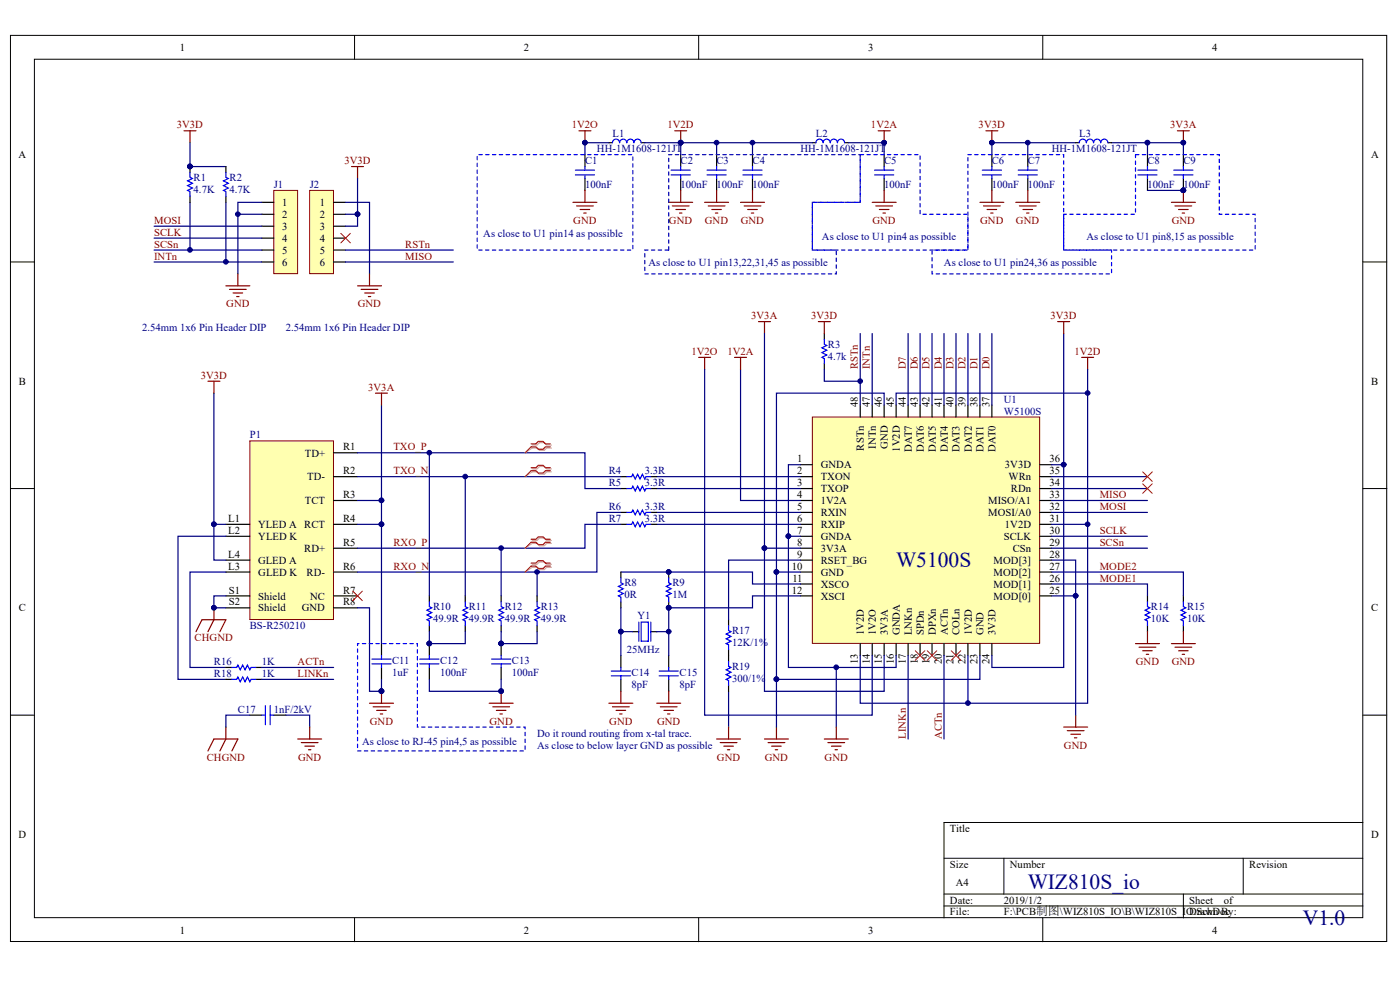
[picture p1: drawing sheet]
<svg xmlns="http://www.w3.org/2000/svg" width="288mm" height="202mm" viewBox="0 0 288 202" stroke-linecap="round" stroke-linejoin="round" font-family="sans-serif">
<defs><g id="words">
<g font-size="4.4" fill="#000080">
<text x="184.3" y="116.5">W5100S</text>
<text x="211.3" y="182.7">WIZ810S_io</text>
<text x="267.9" y="190">V1.0</text>
</g>
<g font-size="2.2">
<text x="37" y="10.5">1</text>
<text x="107.7" y="10.5">2</text>
<text x="178.5" y="10.5">3</text>
<text x="249.2" y="10.5">4</text>
<text x="3.8" y="32.5">A</text>
<text x="281.9" y="32.5">A</text>
<text x="58" y="42.3">1</text>
<text x="58" y="44.8">2</text>
<text x="58" y="47.2">3</text>
<text x="65.8" y="42.3">1</text>
<text x="65.8" y="44.8">2</text>
<text x="65.8" y="47.2">3</text>
<text x="58" y="49.7">4</text>
<text x="58" y="52.1">5</text>
<text x="65.8" y="49.7">4</text>
<text x="65.8" y="52.1">5</text>
<text x="58" y="54.5">6</text>
<text x="65.8" y="54.5">6</text>
<text x="3.9" y="79.1">B</text>
<text x="176.4" y="83.7" transform="rotate(-90 176.4 83.7)">48</text>
<text x="178.9" y="83.7" transform="rotate(-90 178.9 83.7)">47</text>
<text x="181.3" y="83.7" transform="rotate(-90 181.3 83.7)">46</text>
<text x="183.8" y="83.7" transform="rotate(-90 183.8 83.7)">45</text>
<text x="186.3" y="83.7" transform="rotate(-90 186.3 83.7)">44</text>
<text x="188.7" y="83.7" transform="rotate(-90 188.7 83.7)">43</text>
<text x="191.2" y="83.7" transform="rotate(-90 191.2 83.7)">42</text>
<text x="193.6" y="83.7" transform="rotate(-90 193.6 83.7)">41</text>
<text x="196.1" y="83.7" transform="rotate(-90 196.1 83.7)">40</text>
<text x="198.5" y="83.7" transform="rotate(-90 198.5 83.7)">39</text>
<text x="201" y="83.7" transform="rotate(-90 201 83.7)">38</text>
<text x="203.5" y="83.7" transform="rotate(-90 203.5 83.7)">37</text>
<text x="282" y="79.1">B</text>
<text x="62.7" y="93.8">TD+</text>
<text x="70.6" y="92.5">R1</text>
<text x="163.9" y="95">1</text>
<text x="177.6" y="92.6" transform="rotate(-90 177.6 92.6)">RSTn</text>
<text x="180.1" y="92.2" transform="rotate(-90 180.1 92.2)">INTn</text>
<text x="182.5" y="92.2" transform="rotate(-90 182.5 92.2)">GND</text>
<text x="185" y="92.8" transform="rotate(-90 185 92.8)">1V2D</text>
<text x="187.5" y="92.8" transform="rotate(-90 187.5 92.8)">DAT7</text>
<text x="189.9" y="92.8" transform="rotate(-90 189.9 92.8)">DAT6</text>
<text x="192.4" y="92.8" transform="rotate(-90 192.4 92.8)">DAT5</text>
<text x="194.9" y="92.8" transform="rotate(-90 194.9 92.8)">DAT4</text>
<text x="197.3" y="92.8" transform="rotate(-90 197.3 92.8)">DAT3</text>
<text x="199.8" y="92.8" transform="rotate(-90 199.8 92.8)">DAT2</text>
<text x="202.2" y="92.8" transform="rotate(-90 202.2 92.8)">DAT1</text>
<text x="204.7" y="92.8" transform="rotate(-90 204.7 92.8)">DAT0</text>
<text x="215.8" y="95">36</text>
<text x="63.2" y="98.7">TD-</text>
<text x="70.6" y="97.4">R2</text>
<text x="163.9" y="97.4">2</text>
<text x="163.9" y="99.9">3</text>
<text x="168.8" y="96.2">GNDA</text>
<text x="168.8" y="98.7">TXON</text>
<text x="168.8" y="101.1">TXOP</text>
<text x="206.6" y="96.2">3V3D</text>
<text x="207.4" y="98.7">WRn</text>
<text x="207.9" y="101.1">RDn</text>
<text x="215.8" y="99.9">34</text>
<text x="215.8" y="97.4">35</text>
<text x="46.9" y="107.2">L1</text>
<text x="62.7" y="103.6">TCT</text>
<text x="70.6" y="102.3">R3</text>
<text x="70.6" y="107.2">R4</text>
<text x="163.9" y="102.3">4</text>
<text x="163.9" y="104.8">5</text>
<text x="163.9" y="107.2">6</text>
<text x="168.8" y="103.6">1V2A</text>
<text x="168.8" y="106">RXIN</text>
<text x="203.2" y="106">MOSI/A0</text>
<text x="203.2" y="103.6">MISO/A1</text>
<text x="215.8" y="107.2">31</text>
<text x="215.8" y="104.8">32</text>
<text x="215.8" y="102.3">33</text>
<text x="46.9" y="109.7">L2</text>
<text x="53.1" y="108.5">YLED A</text>
<text x="53.1" y="110.9">YLED K</text>
<text x="62.5" y="113.4">RD+</text>
<text x="62.5" y="108.5">RCT</text>
<text x="70.6" y="112.1">R5</text>
<text x="163.9" y="109.7">7</text>
<text x="163.9" y="112.1">8</text>
<text x="168.8" y="108.5">RXIP</text>
<text x="168.8" y="110.9">GNDA</text>
<text x="168.8" y="113.4">3V3A</text>
<text x="206.4" y="110.9">SCLK</text>
<text x="206.6" y="108.5">1V2D</text>
<text x="208.2" y="113.4">CSn</text>
<text x="215.8" y="112.1">29</text>
<text x="215.8" y="109.7">30</text>
<text x="46.9" y="114.6">L4</text>
<text x="46.9" y="117">L3</text>
<text x="53.1" y="115.8">GLED A</text>
<text x="53.1" y="118.3">GLED K</text>
<text x="63.1" y="118.3">RD-</text>
<text x="70.6" y="117">R6</text>
<text x="162.8" y="117">10</text>
<text x="162.9" y="119.5">11</text>
<text x="163.9" y="114.6">9</text>
<text x="168.8" y="115.8">RSET_BG</text>
<text x="168.8" y="118.3">GND</text>
<text x="204.3" y="118.3">MOD[2]</text>
<text x="204.3" y="115.8">MOD[3]</text>
<text x="215.8" y="119.5">26</text>
<text x="215.8" y="117">27</text>
<text x="215.8" y="114.6">28</text>
<text x="3.9" y="125.6">C</text>
<text x="47.1" y="121.9">S1</text>
<text x="47.1" y="124.4">S2</text>
<text x="53.1" y="123.2">Shield</text>
<text x="53.1" y="125.6">Shield</text>
<text x="62" y="125.6">GND</text>
<text x="63.8" y="123.2">NC</text>
<text x="70.6" y="121.9">R7</text>
<text x="70.6" y="124.4">R8</text>
<text x="162.8" y="121.9">12</text>
<text x="168.8" y="120.7">XSCO</text>
<text x="168.8" y="123.2">XSCI</text>
<text x="204.3" y="123.2">MOD[0]</text>
<text x="204.3" y="120.7">MOD[1]</text>
<text x="215.8" y="121.9">25</text>
<text x="282" y="125.6">C</text>
<text x="177.6" y="130.5" transform="rotate(-90 177.6 130.5)">1V2D</text>
<text x="180.1" y="130.5" transform="rotate(-90 180.1 130.5)">1V2O</text>
<text x="182.5" y="130.5" transform="rotate(-90 182.5 130.5)">3V3A</text>
<text x="185" y="130.5" transform="rotate(-90 185 130.5)">GNDA</text>
<text x="187.5" y="130.5" transform="rotate(-90 187.5 130.5)">LNKn</text>
<text x="189.9" y="130.5" transform="rotate(-90 189.9 130.5)">SPDn</text>
<text x="192.4" y="130.5" transform="rotate(-90 192.4 130.5)">DPXn</text>
<text x="194.9" y="130.5" transform="rotate(-90 194.9 130.5)">ACTn</text>
<text x="197.3" y="130.5" transform="rotate(-90 197.3 130.5)">COLn</text>
<text x="199.8" y="130.5" transform="rotate(-90 199.8 130.5)">1V2D</text>
<text x="202.2" y="130.5" transform="rotate(-90 202.2 130.5)">GND</text>
<text x="204.7" y="130.5" transform="rotate(-90 204.7 130.5)">3V3D</text>
<text x="176.4" y="136.4" transform="rotate(-90 176.4 136.4)">13</text>
<text x="178.9" y="136.4" transform="rotate(-90 178.9 136.4)">14</text>
<text x="181.3" y="136.4" transform="rotate(-90 181.3 136.4)">15</text>
<text x="183.8" y="136.4" transform="rotate(-90 183.8 136.4)">16</text>
<text x="186.3" y="136.4" transform="rotate(-90 186.3 136.4)">17</text>
<text x="188.7" y="136.4" transform="rotate(-90 188.7 136.4)">18</text>
<text x="191.2" y="136.4" transform="rotate(-90 191.2 136.4)">19</text>
<text x="193.6" y="136.4" transform="rotate(-90 193.6 136.4)">20</text>
<text x="196.1" y="136.4" transform="rotate(-90 196.1 136.4)">21</text>
<text x="198.5" y="136.4" transform="rotate(-90 198.5 136.4)">22</text>
<text x="201" y="136.4" transform="rotate(-90 201 136.4)">23</text>
<text x="203.5" y="136.4" transform="rotate(-90 203.5 136.4)">24</text>
<text x="3.8" y="172.2">D</text>
<text x="195.3" y="171">Title</text>
<text x="281.9" y="172.2">D</text>
<text x="195.3" y="178.3">Size</text>
<text x="207.6" y="178.3">Number</text>
<text x="256.9" y="178.3">Revision</text>
<text x="195.3" y="185.6">Date:</text>
<text x="196.5" y="182">A4</text>
<text x="206.4" y="185.6">2019/1/2</text>
<text x="244.5" y="185.6">Sheet</text>
<text x="251.6" y="185.6">of</text>
<text x="37" y="191.8">1</text>
<text x="107.7" y="191.8">2</text>
<text x="178.5" y="191.8">3</text>
<text x="195.3" y="188.1">File:</text>
<text x="206.4" y="188.1">F:\PCB制图\WIZ810S_IO\B\WIZ810S_IO.SchDoc</text>
<text x="244.5" y="188.1">Drawn By:</text>
<text x="249.2" y="191.8">4</text>
</g>
<g font-size="2.2" fill="#800000">
<text x="36.4" y="26.4">3V3D</text>
<text x="117.6" y="26.4">1V2O</text>
<text x="137.2" y="26.4">1V2D</text>
<text x="179.1" y="26.4">1V2A</text>
<text x="201.2" y="26.4">3V3D</text>
<text x="240.6" y="26.4">3V3A</text>
<text x="70.8" y="33.7">3V3D</text>
<text x="31.7" y="46">MOSI</text>
<text x="117.9" y="46">GND</text>
<text x="137.5" y="46">GND</text>
<text x="144.9" y="46">GND</text>
<text x="152.3" y="46">GND</text>
<text x="179.4" y="46">GND</text>
<text x="201.5" y="46">GND</text>
<text x="208.9" y="46">GND</text>
<text x="240.9" y="46">GND</text>
<text x="31.7" y="53.3">INTn</text>
<text x="31.7" y="48.4">SCLK</text>
<text x="31.7" y="50.9">SCSn</text>
<text x="83.3" y="50.9">RSTn</text>
<text x="83.3" y="53.3">MISO</text>
<text x="46.5" y="63.1">GND</text>
<text x="73.6" y="63.1">GND</text>
<text x="154.5" y="65.6">3V3A</text>
<text x="166.8" y="65.6">3V3D</text>
<text x="216" y="65.6">3V3D</text>
<text x="41.3" y="77.9">3V3D</text>
<text x="142.2" y="72.9">1V2O</text>
<text x="149.6" y="72.9">1V2A</text>
<text x="176.4" y="75.9" transform="rotate(-90 176.4 75.9)">RSTn</text>
<text x="178.9" y="75.9" transform="rotate(-90 178.9 75.9)">INTn</text>
<text x="186.3" y="75.9" transform="rotate(-90 186.3 75.9)">D7</text>
<text x="188.7" y="75.9" transform="rotate(-90 188.7 75.9)">D6</text>
<text x="191.2" y="75.9" transform="rotate(-90 191.2 75.9)">D5</text>
<text x="193.6" y="75.9" transform="rotate(-90 193.6 75.9)">D4</text>
<text x="196.1" y="75.9" transform="rotate(-90 196.1 75.9)">D3</text>
<text x="198.5" y="75.9" transform="rotate(-90 198.5 75.9)">D2</text>
<text x="201" y="75.9" transform="rotate(-90 201 75.9)">D1</text>
<text x="203.5" y="75.9" transform="rotate(-90 203.5 75.9)">D0</text>
<text x="220.9" y="72.9">1V2D</text>
<text x="75.7" y="80.3">3V3A</text>
<text x="80.9" y="92.5">TXO_P</text>
<text x="80.9" y="97.4">TXO_N</text>
<text x="226.1" y="102.3">MISO</text>
<text x="226.1" y="104.8">MOSI</text>
<text x="80.9" y="112.1">RXO_P</text>
<text x="226.1" y="109.7">SCLK</text>
<text x="226.1" y="112.1">SCSn</text>
<text x="80.9" y="117">RXO_N</text>
<text x="226.1" y="119.5">MODE1</text>
<text x="226.1" y="117">MODE2</text>
<text x="40" y="131.7">CHGND</text>
<text x="61.2" y="136.6">ACTn</text>
<text x="233.5" y="136.6">GND</text>
<text x="240.9" y="136.6">GND</text>
<text x="61.2" y="139.1">LINKn</text>
<text x="76" y="148.9">GND</text>
<text x="100.6" y="148.9">GND</text>
<text x="125.3" y="148.9">GND</text>
<text x="135.1" y="148.9">GND</text>
<text x="186.3" y="151.8" transform="rotate(-90 186.3 151.8)">LINKn</text>
<text x="193.6" y="151.8" transform="rotate(-90 193.6 151.8)">ACTn</text>
<text x="218.8" y="153.8">GND</text>
<text x="42.5" y="156.2">CHGND</text>
<text x="61.3" y="156.2">GND</text>
<text x="147.4" y="156.2">GND</text>
<text x="157.2" y="156.2">GND</text>
<text x="169.6" y="156.2">GND</text>
</g>
<g font-size="2.2" fill="#000080">
<text x="125.9" y="28.1">L1</text>
<text x="167.8" y="28.1">L2</text>
<text x="221.9" y="28.1">L3</text>
<text x="120.3" y="33.7">C1</text>
<text x="122.7" y="31.3">HH-1M1608-121JT</text>
<text x="139.9" y="33.7">C2</text>
<text x="147.3" y="33.7">C3</text>
<text x="154.8" y="33.7">C4</text>
<text x="164.6" y="31.3">HH-1M1608-121JT</text>
<text x="181.8" y="33.7">C5</text>
<text x="203.9" y="33.7">C6</text>
<text x="211.3" y="33.7">C7</text>
<text x="216.2" y="31.3">HH-1M1608-121JT</text>
<text x="235.9" y="33.7">C8</text>
<text x="243.3" y="33.7">C9</text>
<text x="39.8" y="37.2">R1</text>
<text x="39.8" y="39.6">4.7K</text>
<text x="47.2" y="37.2">R2</text>
<text x="47.2" y="39.6">4.7K</text>
<text x="56.3" y="38.7">J1</text>
<text x="63.7" y="38.7">J2</text>
<text x="120.3" y="38.7">100nF</text>
<text x="139.9" y="38.7">100nF</text>
<text x="147.3" y="38.7">100nF</text>
<text x="154.8" y="38.7">100nF</text>
<text x="181.8" y="38.7">100nF</text>
<text x="203.9" y="38.7">100nF</text>
<text x="211.3" y="38.7">100nF</text>
<text x="235.9" y="38.7">100nF</text>
<text x="243.3" y="38.7">100nF</text>
<text x="99.4" y="48.7">As close to U1 pin14 as possible</text>
<text x="169" y="49.4">As close to U1 pin4 as possible</text>
<text x="223.4" y="49.4">As close to U1 pin8,15 as possible</text>
<text x="133.3" y="54.5">As close to U1 pin13,22,31,45 as possible</text>
<text x="194.1" y="54.5">As close to U1 pin24,36 as possible</text>
<text x="29.2" y="68">2.54mm 1x6 Pin Header DIP</text>
<text x="58.8" y="68">2.54mm 1x6 Pin Header DIP</text>
<text x="170.2" y="71.5">R3</text>
<text x="170.2" y="73.9">4.7k</text>
<text x="206.4" y="82.7">U1</text>
<text x="206.4" y="85.2">W5100S</text>
<text x="51.4" y="90.1">P1</text>
<text x="125.2" y="97.4">R4</text>
<text x="125.2" y="99.9">R5</text>
<text x="132.6" y="97.4">3.3R</text>
<text x="132.6" y="99.9">3.3R</text>
<text x="125.2" y="104.8">R6</text>
<text x="125.2" y="107.2">R7</text>
<text x="132.6" y="104.8">3.3R</text>
<text x="132.6" y="107.2">3.3R</text>
<text x="89" y="125.4">R10</text>
<text x="96.4" y="125.4">R11</text>
<text x="103.8" y="125.4">R12</text>
<text x="111.2" y="125.4">R13</text>
<text x="128.4" y="120.5">R8</text>
<text x="128.4" y="122.9">0R</text>
<text x="138.3" y="120.5">R9</text>
<text x="138.3" y="122.9">1M</text>
<text x="236.7" y="125.4">R14</text>
<text x="244.1" y="125.4">R15</text>
<text x="51.4" y="129.3">BS-R250210</text>
<text x="89" y="127.8">49.9R</text>
<text x="96.4" y="127.8">49.9R</text>
<text x="103.8" y="127.8">49.9R</text>
<text x="111.2" y="127.8">49.9R</text>
<text x="131.1" y="127.1">Y1</text>
<text x="150.5" y="130.3">R17</text>
<text x="236.7" y="127.8">10K</text>
<text x="244.1" y="127.8">10K</text>
<text x="44" y="136.6">R16</text>
<text x="53.8" y="136.6">1K</text>
<text x="80.6" y="136.4">C11</text>
<text x="90.5" y="136.4">C12</text>
<text x="105.3" y="136.4">C13</text>
<text x="128.9" y="134.2">25MHz</text>
<text x="150.5" y="132.7">12K/1%</text>
<text x="150.5" y="137.6">R19</text>
<text x="44" y="139.1">R18</text>
<text x="53.8" y="139.1">1K</text>
<text x="80.6" y="138.8">1uF</text>
<text x="90.5" y="138.8">100nF</text>
<text x="105.3" y="138.8">100nF</text>
<text x="129.9" y="138.8">C14</text>
<text x="129.9" y="141.3">8pF</text>
<text x="139.7" y="138.8">C15</text>
<text x="139.7" y="141.3">8pF</text>
<text x="150.5" y="140.1">300/1%</text>
<text x="48.9" y="146.4">C17</text>
<text x="56.3" y="146.4">1nF/2kV</text>
<text x="74.5" y="153">As close to RJ-45 pin4,5 as possible</text>
<text x="110.4" y="151.3">Do it round routing from x-tal trace.</text>
<text x="110.4" y="153.8">As close to below layer GND as possible</text>
</g>
</g></defs>
<g fill="#fff" stroke="#000" stroke-width=".21">
<path d="M2.2 7.3h282.9v186.1h-282.9z"/>
<path d="M7.1 12.2h273.1v176.3h-273.1z"/>
</g>
<g fill="none" stroke="#000" stroke-width=".21">
<path d="M72.9 7.3v4.9M143.7 7.3v4.9M214.4 7.3v4.9M2.2 53.8h4.9M280.2 53.8h5M2.2 100.4h4.9M280.2 100.4h5M2.2 146.9h4.9M280.2 146.9h5M194.1 176.3h86.1M206.4 176.3v7.4M255.6 176.3v7.4"/>
<path d="M280.2 169h-86.1v19.6M72.9 188.6v4.9M143.7 188.6v4.9M194.1 183.7h86.1M194.1 186.1h86.1M214.4 188.6v4.9M243.3 183.7v4.9"/>
</g>
<path d="M51.4 90.6h17.2v36.7h-17.2z" fill="#ffffb0" stroke="#800000" stroke-width=".21"/>
<g fill="none" stroke="#000" stroke-width=".25">
<path d="M68.6 93h4.9M68.6 97.9h4.9M46.4 107.7h5M46.4 117.5h5M46.4 110.2h5M46.4 115.1h5M68.6 112.6h4.9M68.6 102.8h4.9M68.6 107.7h4.9M68.6 117.5h4.9M46.4 122.4h5M46.4 124.9h5"/>
<path d="M68.6 122.4h4.9M68.6 124.9h4.9"/>
</g>
<path d="M56.3 39.1h4.9v17.1h-4.9z" fill="#ffffb0" stroke="#800000" stroke-width=".21"/>
<path d="M53.8 41.6h2.5M53.8 44h2.5M53.8 46.5h2.5M53.8 48.9h2.5M53.8 51.4h2.5M53.8 53.8h2.5" fill="none" stroke="#000" stroke-width=".25"/>
<path d="M63.7 39.1h4.9v17.1h-4.9z" fill="#ffffb0" stroke="#800000" stroke-width=".21"/>
<path d="M68.6 41.6h2.5M68.6 44h2.5M68.6 46.5h2.5M68.6 48.9h2.5M68.6 51.4h2.5M68.6 53.8h2.5" fill="none" stroke="#000" stroke-width=".25"/>
<g fill="none" stroke="#000080" stroke-width=".25">
<path d="M39.1 34.2h7.3M73.5 36.7v7.3h-2.4M31.7 46.5h22.1M31.7 48.9h22.1M31.7 51.4h22.1M31.7 53.8h22.1M39.1 41.6v9.8M46.4 41.6v12.2M48.9 44h4.9M53.8 41.6h-4.9v14.7M71.1 41.6h4.9v14.7M71.1 51.4h22.1"/>
<path d="M71.1 53.8h22.1M73.5 44v2.5h-2.4"/>
</g>
<g fill="#000080" stroke="#000080" stroke-width=".21">
<circle cx="48.9" cy="44" r=".47"/>
<circle cx="73.5" cy="44" r=".47"/>
<circle cx="46.4" cy="53.8" r=".48"/>
<circle cx="39.1" cy="51.3" r=".48"/>
<circle cx="39.1" cy="34.2" r=".47"/>
</g>
<g fill="none" stroke="#800000" stroke-width=".25">
<path d="M37.8 26.9h2.5M39.1 26.9v2.4M72.3 34.2h2.4M73.5 34.2v2.5M46.4 58.7h5M47.2 59.5h3.4M48.9 56.3v2.4M73.5 58.7h4.9M74.3 59.5h3.4M76 56.3v2.4M47.9 60.2h2M48.7 60.9h.5"/>
<path d="M75 60.2h2M75.7 60.9h.5"/>
</g>
<path d="M70.1 47.9l1.9 2M72 47.9l-1.9 2" fill="none" stroke="#f00" stroke-width=".21"/>
<path d="M167 85.7h46.8v46.5h-46.8z" fill="#ffffb0" stroke="#800000" stroke-width=".21"/>
<g fill="none" stroke="#000" stroke-width=".25">
<path d="M39.1 34.2v1.2M46.4 34.2v1.2M120.3 31.8v2.4M120.3 36.7v2.4M125.2 29.3h.7M131.8 29.3h.8M140 31.8v2.4M140 36.7v2.4M147.3 31.8v2.4M147.3 36.7v2.4M154.7 31.8v2.4M154.7 36.7v2.4"/>
<path d="M167 29.3h.8M173.7 29.3h.7M181.8 31.8v2.4M181.8 36.7v2.4M203.9 31.8v2.4M203.9 36.7v2.4M211.3 31.8v2.4M211.3 36.7v2.4M221.2 29.3h.7M227.8 29.3h.8M235.9 31.8v2.4M235.9 36.7v2.4"/>
<path d="M243.3 31.8v2.4M243.3 36.7v2.4M39.1 40.3v1.3M46.4 40.3v1.3M169.5 68.5v1.2M169.5 74.6v1.3M127.7 97.9h1.2M133.8 97.9h1.2M164.6 95.5h2.4M164.6 97.9h2.4M176.9 83.2v2.5M179.3 83.2v2.5"/>
<path d="M181.8 83.2v2.5M184.3 83.2v2.5M186.7 83.2v2.5M189.2 83.2v2.5M191.6 83.2v2.5M194.1 83.2v2.5M196.6 83.2v2.5M199 83.2v2.5M201.5 83.2v2.5M203.9 83.2v2.5M213.8 95.5h2.5M213.8 97.9h2.5"/>
<path d="M127.7 100.4h1.2M127.7 105.3h1.2M127.7 107.7h1.2M127.7 117.5v1.2M133.8 100.4h1.2M133.8 105.3h1.2M133.8 107.7h1.2M137.5 117.5v1.2M164.6 100.4h2.4M164.6 102.8h2.4M164.6 105.3h2.4M164.6 107.7h2.4"/>
<path d="M164.6 110.2h2.4M164.6 112.6h2.4M164.6 115.1h2.4M164.6 117.5h2.4M164.6 120h2.4M213.8 100.4h2.5M213.8 102.8h2.5M213.8 105.3h2.5M213.8 107.7h2.5M213.8 110.2h2.5M213.8 112.6h2.5M213.8 115.1h2.5"/>
<path d="M213.8 117.5h2.5M213.8 120h2.5M46.4 137.1h1.3M46.4 139.6h1.3M52.6 137.1h1.2M52.6 139.6h1.2M78.4 132.2v2.5M78.4 137.1v2.5M88.3 122.4v1.2M88.3 128.5v1.3M88.3 132.2v2.5M88.3 137.1v2.5"/>
<path d="M95.7 122.4v1.2M95.7 128.5v1.3M103.1 122.4v1.2M103.1 128.5v1.3M103.1 132.2v2.5M103.1 137.1v2.5M110.4 122.4v1.2M110.4 128.5v1.3M127.7 123.6v1.3M127.7 134.7v2.4M127.7 139.6v2.4M130.1 129.8h1.3"/>
<path d="M133.8 129.8h1.2M137.5 123.6v1.3M137.5 134.7v2.4M137.5 139.6v2.4M149.8 127.3v1.2M149.8 133.4v2.5M164.6 122.4h2.4M176.9 132.2v2.5M179.3 132.2v2.5M181.8 132.2v2.5M184.3 132.2v2.5M186.7 132.2v2.5"/>
<path d="M189.2 132.2v2.5M191.6 132.2v2.5M194.1 132.2v2.5M196.6 132.2v2.5M199 132.2v2.5M201.5 132.2v2.5M203.9 132.2v2.5M213.8 122.4h2.5M235.9 122.4v1.2M235.9 128.5v1.3M243.3 122.4v1.2M243.3 128.5v1.3"/>
<path d="M51.4 146.9h2.4M56.3 146.9h2.5M149.8 140.8v1.2"/>
</g>
<g fill="none" stroke="#00f" stroke-width=".25">
<path d="M39.1 35.4v1l.5 .3-1 .5 1 .4-1 .5 1 .5-1 .5 .5 .3v.9M46.4 35.4v1l.5 .3-.9 .5 .9 .4-.9 .5 .9 .5-.9 .5 .4 .3v.9M118.3 35h3.9M118.3 35.9h3.9M120.3 34.2v.8M120.3 35.9v.8M127.4 29.3a.73 .73 0 0 0-.7-.7 .73 .73 0 0 0-.8 .7M131.8 29.3a.74 .74 0 0 0-.7-.7 .74 .74 0 0 0-.8 .7 .74 .74 0 0 0-.7-.7 .74 .74 0 0 0-.7 .7 .73 .73 0 0 0-.8-.7 .73 .73 0 0 0-.7 .7M138 35h3.9M138 35.9h3.9M140 34.2v.8M140 35.9v.8"/>
<path d="M145.4 35h3.9M145.4 35.9h3.9M147.3 34.2v.8M147.3 35.9v.8M152.8 35h3.9M152.8 35.9h3.9M154.7 34.2v.8M154.7 35.9v.8M169.2 29.3a.73 .73 0 0 0-.7-.7 .73 .73 0 0 0-.7 .7M172.2 29.3a.74 .74 0 0 0-.8-.7 .74 .74 0 0 0-.7 .7 .73 .73 0 0 0-.7-.7 .73 .73 0 0 0-.7 .7M173.7 29.3a.73 .73 0 0 0-.8-.7 .73 .73 0 0 0-.7 .7M179.8 35h4"/>
<path d="M179.8 35.9h4M181.8 34.2v.8M181.8 35.9v.8M202 35h3.9M202 35.9h3.9M203.9 34.2v.8M203.9 35.9v.8M209.4 35h3.9M209.4 35.9h3.9M211.3 34.2v.8M211.3 35.9v.8M223.4 29.3a.73 .73 0 0 0-.8-.7 .73 .73 0 0 0-.7 .7"/>
<path d="M227.8 29.3a.74 .74 0 0 0-.7-.7 .74 .74 0 0 0-.8 .7 .74 .74 0 0 0-.7-.7 .74 .74 0 0 0-.8 .7 .73 .73 0 0 0-.7-.7 .73 .73 0 0 0-.7 .7M234 35h3.9M234 35.9h3.9M235.9 34.2v.8M235.9 35.9v.8M241.4 35h3.9M241.4 35.9h3.9M243.3 34.2v.8M243.3 35.9v.8M169.5 69.7v1l.5 .3-1 .5 1 .4-1 .5 1 .5-1 .5 .5 .3v.9M128.9 97.9h1l.2-.5 .5 1 .5-1 .5 1 .5-1 .5 1 .2-.5h1M127.7 118.7v1l.5 .3-1 .5 1 .4-1 .5 1 .5-1 .5 .5 .3v.9"/>
<path d="M128.9 100.4h1l.2-.5 .5 1 .5-1 .5 1 .5-1 .5 1 .2-.5h1M128.9 105.3h1l.2-.5 .5 1 .5-1 .5 1 .5-1 .5 1 .2-.5h1M128.9 107.7h1l.2-.5 .5 1 .5-1 .5 1 .5-1 .5 1 .2-.5h1M137.5 118.7v1l.5 .3-1 .5 1 .4-1 .5 1 .5-1 .5 .5 .3v.9M47.7 137.1h1l.2-.5 .5 1 .5-1 .5 1 .5-1 .5 1 .2-.5h1M47.7 139.6h1l.2-.5 .5 1 .5-1 .5 1 .5-1 .5 1 .2-.5h1M76.5 135.4h3.9M76.5 136.4h3.9M78.4 134.7v.7M78.4 136.4v.7M86.3 135.4h4M86.3 136.4h4"/>
<path d="M88.3 123.6v1l.5 .3-1 .5 1 .4-1 .5 1 .5-1 .5 .5 .3v.9M88.3 134.7v.7M88.3 136.4v.7M95.7 123.6v1l.5 .3-1 .5 1 .4-1 .5 1 .5-1 .5 .5 .3v.9M101.1 135.4h3.9M101.1 136.4h3.9M103.1 123.6v1l.4 .3-.9 .5 .9 .4-.9 .5 .9 .5-.9 .5 .5 .3v.9M103.1 134.7v.7M103.1 136.4v.7M110.4 123.6v1l.5 .3-1 .5 1 .4-1 .5 1 .5-1 .5 .5 .3v.9M125.7 137.8h3.9M125.7 138.8h3.9"/>
<path d="M127.7 137.1v.7M127.7 138.8v.8M131.4 127.8v3.9M131.8 127.8h1.5v3.9h-1.5zM133.8 127.8v3.9M135.5 137.8h4M135.5 138.8h4M137.5 137.1v.7M137.5 138.8v.8M149.8 128.5v1l.5 .3-1 .5 1 .4-1 .5 1 .5-1 .5 .5 .3v.9M149.8 135.9v1l.5 .2-1 .5 1 .5-1 .5 1 .5-1 .5 .5 .2v1M235.9 123.6v1l.5 .3-1 .5 1 .4-1 .5 1 .5-1 .5 .5 .3v.9"/>
<path d="M243.3 123.6v1l.5 .3-1 .5 1 .4-1 .5 1 .5-1 .5 .5 .3v.9M53.8 146.9h.8M54.6 145v3.9M55.6 145v3.9M55.6 146.9h.7"/>
</g>
<g fill="none" stroke="#000080" stroke-width=".25">
<path d="M39.1 29.3v4.9M125.2 29.3h-4.9v2.5M132.6 29.3h7.4M147.3 29.3v2.5M154.7 29.3v2.5M167 29.3h-27v2.5M174.4 29.3h7.4v2.5M211.3 29.3v2.5M221.2 29.3h-17.3v2.5M228.6 29.3h7.3v2.5M235.9 29.3h7.4v2.5M235.9 39.1h7.4"/>
<path d="M144.9 75.9v71h34.4v-12.2M152.3 75.9v26.9h12.3M157.2 68.5v44.1M169.5 75.9v2.4h7.4M176.9 68.5v14.7M179.3 68.5v14.7M186.7 68.5v14.7M189.2 68.5v14.7M191.6 68.5v14.7M194.1 68.5v14.7M196.6 68.5v14.7M199 68.5v14.7"/>
<path d="M201.5 68.5v14.7M203.9 68.5v14.7M218.7 68.5v27h-2.4M223.6 75.9v68.6h-46.7v-9.8M44 80.8v26.9h2.4M73.5 93h46.8v7.4h7.4M73.5 97.9h54.2M78.4 83.2v19.6M88.3 93v29.4M95.7 97.9v24.5M135 97.9h29.6M164.6 95.5h-2.5v14.7"/>
<path d="M181.8 83.2v-2.4h-22.1v36.7M216.3 97.9h19.6M218.7 95.5v41.6h-14.8v-2.4M223.6 80.8h-39.3v2.4M44 107.7v7.4h2.4M46.4 110.2h-9.8v29.4h9.8M46.4 117.5h-7.3v19.6h7.3M73.5 102.8h4.9v4.9h-4.9M78.4 107.7v24.5M103.1 112.6v9.8M110.4 117.5v4.9M127.7 117.5h27v2.5h9.9"/>
<path d="M127.7 105.3h-5v12.2h-49.2M127.7 107.7h-7.4v4.9h-46.8M135 107.7h29.6M135 100.4h29.6M135 105.3h29.6M164.6 110.2h-2.5v26.9h22.2v-2.4M164.6 112.6h-7.4v29.4h24.6v-7.3M164.6 117.5h-4.9v22.1h41.8v-4.9M164.6 115.1h-14.8v12.2M216.3 115.1h4.9v7.3M216.3 120h19.6v2.4M216.3 117.5h27v4.9"/>
<path d="M216.3 107.7h7.3M216.3 100.4h19.6M216.3 102.8h19.6M216.3 105.3h19.6M216.3 110.2h19.6M216.3 112.6h19.6M46.4 122.4h-2.4v2.5h2.4M53.8 137.1h14.8M53.8 139.6h14.8M73.5 124.9h2.5v17.1h2.4v-2.4M88.3 129.8v2.4h7.4v-2.4M88.3 139.6v2.4h14.8v-2.4"/>
<path d="M103.1 129.8v2.4h7.3v-2.4M127.7 124.9v4.9h2.4M127.7 129.8v4.9M135 129.8h2.5M159.7 139.6v9.8M164.6 122.4h-9.9v2.5h-17.2v9.8M172 137.1v12.3M186.7 134.7v17.1M194.1 134.7v17.1M199 134.7v9.8M216.3 122.4h4.9v24.5M51.4 146.9h-5v2.5"/>
<path d="M58.8 146.9h4.9v2.5M149.8 142v7.4"/>
</g>
<g fill="#000080" stroke="#000080" stroke-width=".21">
<circle cx="171.9" cy="137.1" r=".48"/>
<circle cx="162.1" cy="110.1" r=".47"/>
<circle cx="157.2" cy="112.6" r=".47"/>
<circle cx="218.7" cy="95.4" r=".47"/>
<circle cx="223.6" cy="107.7" r=".47"/>
<circle cx="137.5" cy="117.5" r=".47"/>
<circle cx="137.5" cy="124.8" r=".47"/>
<circle cx="127.7" cy="129.7" r=".47"/>
<circle cx="137.5" cy="129.7" r=".47"/>
<circle cx="223.6" cy="80.7" r=".47"/>
<circle cx="199" cy="144.4" r=".48"/>
<circle cx="88.3" cy="93" r=".47"/>
<circle cx="95.7" cy="97.9" r=".47"/>
<circle cx="103" cy="112.6" r=".47"/>
<circle cx="110.4" cy="117.5" r=".47"/>
<circle cx="88.3" cy="132.2" r=".47"/>
<circle cx="103" cy="132.2" r=".47"/>
<circle cx="103" cy="142" r=".48"/>
<circle cx="78.4" cy="102.8" r=".47"/>
<circle cx="78.4" cy="107.7" r=".47"/>
<circle cx="78.4" cy="142" r=".48"/>
<circle cx="147.3" cy="29.3" r=".47"/>
<circle cx="154.7" cy="29.3" r=".47"/>
<circle cx="181.8" cy="29.3" r=".47"/>
<circle cx="140" cy="29.3" r=".47"/>
<circle cx="120.3" cy="29.3" r=".47"/>
<circle cx="235.9" cy="29.3" r=".47"/>
<circle cx="243.3" cy="39.1" r=".47"/>
<circle cx="243.3" cy="29.3" r=".47"/>
<circle cx="211.3" cy="29.3" r=".47"/>
<circle cx="203.9" cy="29.3" r=".47"/>
<circle cx="176.9" cy="78.3" r=".47"/>
<circle cx="221.2" cy="122.4" r=".47"/>
<circle cx="159.6" cy="139.5" r=".48"/>
<circle cx="159.6" cy="117.5" r=".47"/>
<circle cx="44" cy="107.7" r=".47"/>
<circle cx="44" cy="124.8" r=".47"/>
<circle cx="39.1" cy="34.2" r=".47"/>
</g>
<g fill="none" stroke="#800000" stroke-width=".25">
<path d="M119 26.9h2.5M120.3 26.9v2.4M120.3 39.1v2.5M138.7 26.9h2.5M140 26.9v2.4M140 39.1v2.5M147.3 39.1v2.5M154.7 39.1v2.5M180.6 26.9h2.4M181.8 26.9v2.4M181.8 39.1v2.5M202.7 26.9h2.5"/>
<path d="M203.9 26.9v2.4M203.9 39.1v2.5M211.3 39.1v2.5M242.1 26.9h2.5M243.3 26.9v2.4M243.3 39.1v2.5M117.8 41.6h4.9M118.6 42.3h3.4M119.3 43h2M120 43.8h.5M137.5 41.6h4.9M138.2 42.3h3.5"/>
<path d="M139 43h1.9M139.7 43.8h.5M144.9 41.6h4.9M145.6 42.3h3.5M146.4 43h1.9M147.1 43.8h.5M152.3 41.6h4.9M153 42.3h3.5M153.7 43h2M154.5 43.8h.5M179.3 41.6h5M180.1 42.3h3.4"/>
<path d="M180.8 43h2M181.6 43.8h.4M201.5 41.6h4.9M202.2 42.3h3.5M203 43h1.9M203.7 43.8h.5M208.9 41.6h4.9M209.6 42.3h3.5M210.3 43h2M211.1 43.8h.5M240.9 41.6h4.9M241.6 42.3h3.4"/>
<path d="M242.3 43h2M243.1 43.8h.5M42.8 78.3h2.4M44 78.3v2.5M143.7 73.4h2.4M144.9 73.4v2.5M151 73.4h2.5M152.3 73.4v2.5M156 66.1h2.4M157.2 66.1v2.4M168.3 66.1h2.4M169.5 66.1v2.4"/>
<path d="M217.5 66.1h2.4M218.7 66.1v2.4M222.4 73.4h2.5M223.6 73.4v2.5M77.2 80.8h2.5M78.4 80.8v2.4M40.3 129.8l1.2-2.5h4.9l-1.2 2.5M44 124.9v2.4l-1.2 2.5M233.5 132.2h4.9M234.2 132.9h3.5M235 133.7h1.9M235.7 134.4h.5"/>
<path d="M235.9 129.8v2.4M240.9 132.2h4.9M241.6 132.9h3.4M242.3 133.7h2M243.1 134.4h.5M243.3 129.8v2.4M42.8 154.3l1.2-2.5h4.9l-1.2 2.5M46.4 149.4v2.4l-1.2 2.5M61.2 151.8h4.9M62 152.5h3.4M62.7 153.3h2M63.4 154h.5"/>
<path d="M63.7 149.4v2.4M76 144.5h4.9M76.7 145.2h3.5M77.5 145.9h1.9M78.2 146.7h.5M78.4 142v2.5M100.6 144.5h4.9M101.3 145.2h3.5M102.1 145.9h1.9M102.8 146.7h.5M103.1 142v2.5M125.2 144.5h4.9"/>
<path d="M125.9 145.2h3.5M126.7 145.9h1.9M127.4 146.7h.5M127.7 142v2.5M135 144.5h5M135.8 145.2h3.4M136.5 145.9h2M137.3 146.7h.4M137.5 142v2.5M147.3 151.8h5M148.1 152.5h3.4M148.8 153.3h2"/>
<path d="M149.6 154h.5M149.8 149.4v2.4M157.2 151.8h4.9M157.9 152.5h3.5M158.7 153.3h1.9M159.4 154h.5M159.7 149.4v2.4M169.5 151.8h4.9M170.2 152.5h3.5M171 153.3h1.9M171.7 154h.5M172 149.4v2.4"/>
<path d="M218.7 149.4h4.9M219.5 150.1h3.4M220.2 150.8h2M220.9 151.6h.5M221.2 146.9v2.5"/>
</g>
<path d="M109.4 91.4h1l.5-.5h1l.5 .5h1M109.4 92h1l.5 .5h1l.5-.5h1M109.4 96.3h1l.5-.5h1l.5 .5h1M109.4 96.9h1l.5 .5h1l.5-.5h1M109.4 111h1l.5-.5h1l.5 .5h1M109.4 111.6h1l.5 .5h1l.5-.5h1M109.4 115.9h1l.5-.5h1l.5 .5h1M109.4 116.5h1l.5 .5h1l.5-.5h1" fill="none" stroke="#d0a3a3" stroke-width=".25"/>
<path d="M109.4 92l-1.4 1M109.4 96.9l-1.4 1M109.4 111.6l-1.4 1M109.4 116.5l-1.4 1" fill="none" stroke="#d0a3a3" stroke-width=".21"/>
<path d="M109.2 91.2h1l.5-.5h1l.5 .5h.9M109.2 91.8h1l.5 .5h1l.5-.5h.9M109.2 96.1h1l.5-.5h1l.5 .5h.9M109.2 96.7h1l.5 .5h1l.5-.5h.9M109.2 110.8h1l.5-.5h1l.5 .5h.9M109.2 111.4h1l.5 .5h1l.5-.5h.9M109.2 115.7h1l.5-.5h1l.5 .5h.9M109.2 116.3h1l.5 .5h1l.5-.5h.9" fill="none" stroke="#f00" stroke-width=".25"/>
<g fill="none" stroke="#f00" stroke-width=".21">
<path d="M109.2 91.8l-1.2 1.2M109.2 96.7l-1.2 1.2M235 96.9l1.9 2M235 99.4l1.9 1.9M236.9 96.9l-1.9 2M236.9 99.4l-1.9 1.9M109.2 111.4l-1.2 1.2M109.2 116.3l-1.2 1.2M72.5 121.4l2 2M74.5 121.4l-2 2M188.2 133.7l2 1.9M190.2 133.7l-2 1.9"/>
<path d="M190.7 133.7l1.9 1.9M192.6 133.7l-1.9 1.9M195.6 133.7l2 1.9M197.6 133.7l-2 1.9"/>
</g>
<path d="M176.9 31.8h12.3v12.2h9.8v7.4h-32v-9.8h9.9v-9.8M199 31.8h19.7v19.6h9.9v4.9h-37v-4.9h7.4v-19.6M233.5 31.8h17.2v12.2h7.4v7.4h-39.4v-7.4h14.8v-12.2M117.8 51.4h12.3v-19.6h-32v19.6h19.7M105.5 154.3h2.5v-4.9h-22.2v-17.2h-12.3v22.1h32" fill="none" stroke="#00f" stroke-width=".25" stroke-dasharray=".7 .7"/>
<path d="M137.5 51.4v-19.6h39.4v9.8h-9.9v9.8h5v4.9h-39.4v-4.9h4.9" fill="none" stroke="#0000bf" stroke-width=".25" stroke-dasharray=".7 .7"/>
<use href="#words"/>
</svg>
